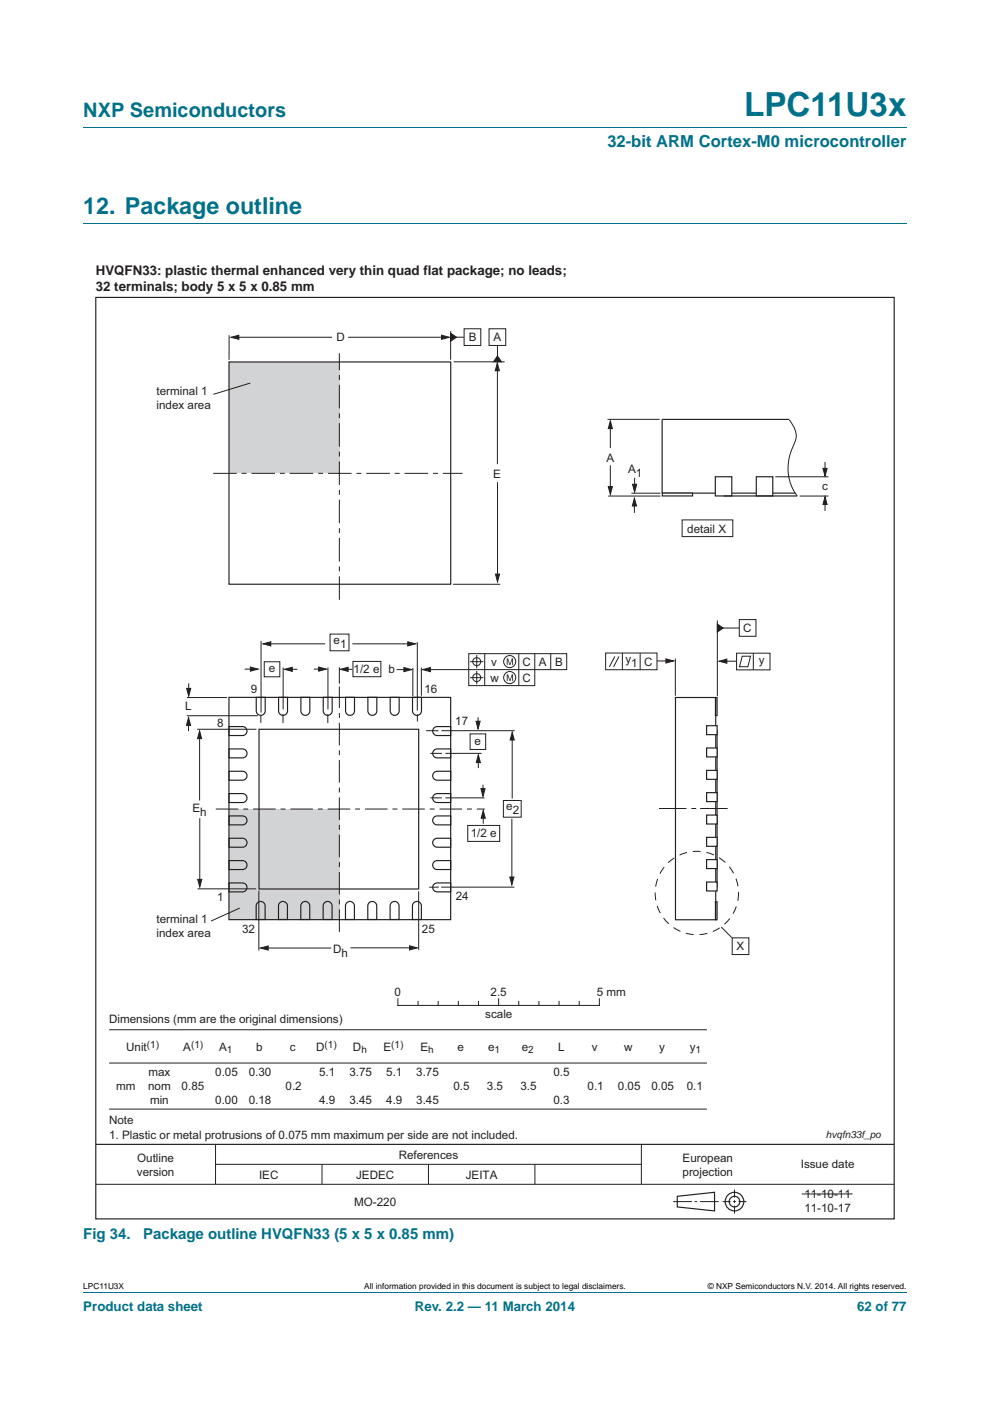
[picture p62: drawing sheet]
<svg xmlns="http://www.w3.org/2000/svg" width="210mm" height="297mm" viewBox="0 0 210 297" stroke-linecap="round" stroke-linejoin="round" font-family="sans-serif">
<defs><g id="words">
<text font-size="7" fill="#00718a" x="157.8" y="24.6">LPC11U3x</text>
<text font-size="4.9" fill="#00718a" x="17.7" y="45.4">12. Package outline</text>
<text font-size="4.2" fill="#00718a" x="17.7" y="24.9">NXP Semiconductors</text>
<text font-size="3.5" fill="#00718a" x="128.8" y="31.1">32-bit ARM Cortex-M0 microcontroller</text>
<g font-size="3.2" fill="#00718a">
<text x="17.7" y="262.8">Fig 34.</text>
<text x="30.4" y="262.8">Package outline HVQFN33 (5 x 5 x 0.85 mm)</text>
</g>
<g font-size="2.8" fill="#231f20">
<text x="20.3" y="58.3">HVQFN33: plastic thermal enhanced very thin quad flat package; no leads;</text>
<text x="20.3" y="61.7">32 terminals; body 5 x 5 x 0.85 mm</text>
</g>
<g font-size="2.8" fill="#00718a">
<text x="17.7" y="277.9">Product data sheet</text>
<text x="88" y="277.9">Rev. 2.2 — 11 March 2014</text>
<text x="181.8" y="277.9">62 of 77</text>
</g>
<g font-size="2.5" fill="#231f20">
<text x="71.4" y="72.2">D</text>
<text x="99.5" y="72.4">B</text>
<text x="104.7" y="72.3">A</text>
<text x="33.2" y="83.8">terminal 1</text>
<text x="33.2" y="86.8">index area</text>
<text x="104.6" y="101.3">E</text>
<text x="128.7" y="97.8">A</text>
<text x="133.2" y="100.2">A</text>
<text x="134.9" y="101.1">1</text>
<text x="174.4" y="103.8">c</text>
<text x="145.8" y="112.9">detail X</text>
<text x="70.7" y="136.6">e</text>
<text x="72.1" y="137.4">1</text>
<text x="157.6" y="134">C</text>
<text x="57" y="142.6">e</text>
<text x="75" y="142.6">1/2 e</text>
<text x="82.4" y="142.8">b</text>
<text x="104.2" y="141.1">v</text>
<text x="110.8" y="141.1">C</text>
<text x="114.3" y="141.1">A</text>
<text x="117.8" y="141.1">B</text>
<text x="132.7" y="140.6">y</text>
<text x="133.9" y="141.5">1</text>
<text x="136.6" y="141.2">C</text>
<text x="160.9" y="140.7">y</text>
<text x="53.2" y="146.8">9</text>
<text x="90" y="146.8">16</text>
<text x="104.1" y="144.5">w</text>
<text x="110.8" y="144.5">C</text>
<text x="39.3" y="150.6">L</text>
<text x="46.1" y="154">8</text>
<text x="96.6" y="153.6">17</text>
<text x="100.6" y="158">e</text>
<text x="40.8" y="172.2">E</text>
<text x="42.5" y="173">h</text>
<text x="107.4" y="171.8">e</text>
<text x="108.8" y="172.7">2</text>
<text x="99.8" y="177.5">1/2 e</text>
<text x="46.1" y="190.9">1</text>
<text x="96.7" y="190.7">24</text>
<text x="33.2" y="195.7">terminal 1</text>
<text x="51.4" y="197.9">32</text>
<text x="89.5" y="197.9">25</text>
<text x="33.2" y="198.7">index area</text>
<text x="70.7" y="202">D</text>
<text x="72.5" y="202.8">h</text>
<text x="156.2" y="201.5">X</text>
<text x="83.7" y="211.2">0</text>
<text x="102.9" y="215.8">scale</text>
<text x="104" y="211.2">2.5</text>
<text x="126.6" y="211.2">5 mm</text>
<text x="23.1" y="216.9">Dimensions (mm are the original dimensions)</text>
<text x="26.8" y="222.8">Unit</text>
<text x="38.9" y="222.8">A</text>
<text x="46.5" y="222.8">A</text>
<text x="54.3" y="222.8">b</text>
<text x="61.5" y="222.8">c</text>
<text x="67" y="222.8">D</text>
<text x="74.9" y="222.8">D</text>
<text x="81.3" y="222.8">E</text>
<text x="89.2" y="222.8">E</text>
<text x="97" y="222.8">e</text>
<text x="103.5" y="222.8">e</text>
<text x="110.6" y="222.8">e</text>
<text x="118.4" y="222.8">L</text>
<text x="125.5" y="222.8">v</text>
<text x="132.4" y="222.8">w</text>
<text x="139.8" y="222.8">y</text>
<text x="146.3" y="222.8">y</text>
<text x="24.6" y="231.1">mm</text>
<text x="31.4" y="231.1">nom</text>
<text x="31.5" y="228.1">max</text>
<text x="38.5" y="231.1">0.85</text>
<text x="45.6" y="228.1">0.05</text>
<text x="52.8" y="228.1">0.30</text>
<text x="60.6" y="231.1">0.2</text>
<text x="67.7" y="228.1">5.1</text>
<text x="74.1" y="228.1">3.75</text>
<text x="81.9" y="228.1">5.1</text>
<text x="88.3" y="228.1">3.75</text>
<text x="96.2" y="231.1">0.5</text>
<text x="103.3" y="231.1">3.5</text>
<text x="110.4" y="231.1">3.5</text>
<text x="117.4" y="228.1">0.5</text>
<text x="124.6" y="231.1">0.1</text>
<text x="131.1" y="231.1">0.05</text>
<text x="138.2" y="231.1">0.05</text>
<text x="145.7" y="231.1">0.1</text>
<text x="23.1" y="238.3">Note</text>
<text x="31.8" y="234.1">min</text>
<text x="45.6" y="234.1">0.00</text>
<text x="52.8" y="234.1">0.18</text>
<text x="67.7" y="234.1">4.9</text>
<text x="74.1" y="234.1">3.45</text>
<text x="81.9" y="234.1">4.9</text>
<text x="88.3" y="234.1">3.45</text>
<text x="117.4" y="234.1">0.3</text>
<text x="23.1" y="241.5">1. Plastic or metal protrusions of 0.075 mm maximum per side are not included.</text>
<text x="84.6" y="245.7">References</text>
<text x="29" y="249.3">version</text>
<text x="29.1" y="246.3">Outline</text>
<text x="54.9" y="250">IEC</text>
<text x="75.5" y="250">JEDEC</text>
<text x="98.8" y="250">JEITA</text>
<text x="144.8" y="246.3">European</text>
<text x="144.8" y="249.3">projection</text>
<text x="169.8" y="247.7">Issue date</text>
<text x="75.1" y="255.6">MO-220</text>
<text x="170.6" y="254.1">11-10-11</text>
<text x="170.6" y="257">11-10-17</text>
</g>
<g font-size="2.1" fill="#231f20">
<text x="31.2" y="222.1">(1)</text>
<text x="40.5" y="222.1">(1)</text>
<text x="48.1" y="223.3">1</text>
<text x="68.8" y="222.1">(1)</text>
<text x="76.6" y="223.3">h</text>
<text x="83" y="222.1">(1)</text>
<text x="90.8" y="223.3">h</text>
<text x="104.9" y="223.3">1</text>
<text x="112" y="223.3">2</text>
<text x="147.5" y="223.3">1</text>
<text x="175.2" y="241.4">hvqfn33f_po</text>
</g>
<g font-size="1.8">
<text x="17.7" y="273.3">LPC11U3X</text>
<text x="77.2" y="273.3">All information provided in this document is subject to legal disclaimers.</text>
<text x="150.1" y="273.3">© NXP Semiconductors N.V. 2014. All rights reserved.</text>
</g>
</g></defs>
<path d="M17.7 27h174.6M17.7 47.4h174.6M17.7 273.9h174.6" fill="none" stroke="#00718a" stroke-width=".21"/>
<g fill="none" stroke="#231f20" stroke-width=".21">
<path d="M99.2 175h6.8v3.4h-6.8zM23.1 218.3h126.8M84.4 211.8v1.4h42.7v-1.4M88.7 212.3v.9M92.9 212.3v.9M97.2 212.3v.9M101.5 212.3v.9M105.8 211.8v1.4M110 212.3v.9M114.3 212.3v.9M118.6 212.3v.9M122.9 212.3v.9"/>
<path d="M23.1 225.4h126.8M23.1 235.1h126.8M20.3 251.1h169.4M45.7 242.6v8.5M45.7 246.9h90.3M68.3 246.9v4.2M90.9 246.9v4.2M113.5 246.9v4.2M136 242.6v8.5M142.8 254.8h4M147.3 254.8h.6M148.5 254.8h3.9"/>
<path d="M153.2 254.8h1.7M155.5 254.8h.6M155.8 252.2v1.7M155.8 254.5v.5M155.8 255.6v1.7M156.6 254.8h1.7"/>
<circle cx="108.1" cy="140.3" r="1.28"/>
</g>
<g fill="none" stroke="#231f20" stroke-width=".25">
<path d="M20.3 63.1h169.4v195.3h-169.4zM20.3 242.6h169.4M143.7 253.6l7.9-.8v3.9l-7.9-.8z"/>
<circle cx="155.8" cy="254.8" r="1.98"/>
<circle cx="155.8" cy="254.8" r="1.13"/>
</g>
<path d="M107.5 139.6h.3l.4 1.2 .4-1.2h.2v1.4h-.2v-1.2l-.4 1.2h-.1l-.4-1.2v1.2h-.2z" fill="#231f20"/>
<circle cx="108.1" cy="143.7" r="1.28" fill="none" stroke="#231f20" stroke-width=".21"/>
<path d="M107.5 143h.3l.4 1.2 .4-1.2h.2v1.4h-.2v-1.2l-.4 1.2h-.1l-.4-1.2v1.2h-.2z" fill="#231f20"/>
<g fill="none" stroke="#231f20" stroke-width=".21">
<path d="M99.4 138.6h20.8v3.4h-20.8zM101.1 138.9v2.8M102.8 138.6v6.8M110 138.6v6.8M113.4 138.6v6.8h-14v-3.4M116.8 138.6v3.4M99.7 143.7h2.8M99.7 140.3h2.8M101.1 142.3v2.8"/>
<circle cx="101.1" cy="143.7" r=".85"/>
<circle cx="101.1" cy="140.3" r=".85"/>
</g>
<g fill="#d1d3d4">
<path d="M48.5 171.7h23.5v23.3h-23.5z"/>
<path d="M48.6 76.9h23.5v23.4h-23.5z"/>
</g>
<path d="M134.6 101.3v1.9M50.8 192.5l-6 2.8" fill="none" stroke="#231f20" stroke-width=".21"/>
<g fill="none" stroke="#231f20" stroke-width=".25">
<path d="M48.6 147.9h47v47.1h-47zM48.6 154.1h2.8a.95 .95 0 0 1 1 .9 .95 .95 0 0 1-1 .9h-2.8zM48.6 158.8h2.8a.95 .95 0 0 1 1 .9 .95 .95 0 0 1-1 1h-2.8zM54.4 147.8h1.8v2.9a.95 .95 0 0 1-.9 1 .95 .95 0 0 1-.9-1zM59.1 147.8h1.9v2.9a.95 .95 0 0 1-1 1 .95 .95 0 0 1-.9-1zM63.8 147.8h1.9v2.9a.95 .95 0 0 1-.9 1 .95 .95 0 0 1-1-1zM68.6 147.8h1.9v2.9a.95 .95 0 0 1-1 1 .95 .95 0 0 1-.9-1zM73.3 147.8h1.9v2.9a.95 .95 0 0 1-1 1 .95 .95 0 0 1-.9-1zM78 147.8h1.9v2.9a.95 .95 0 0 1-.9 1 .95 .95 0 0 1-1-1zM82.8 147.8h1.9v2.9a.95 .95 0 0 1-1 1 .95 .95 0 0 1-.9-1zM87.5 147.8h1.9v2.9a.95 .95 0 0 1-1 1 .95 .95 0 0 1-.9-1zM92.1 159.1l.6-.3h2.9v1.9h-2.9a.95 .95 0 0 1-.9-.6 .95 .95 0 0 1 .3-1z"/>
<path d="M92.1 154.3l.6-.2h2.9v1.8h-2.9a.95 .95 0 0 1-.9-.5 .95 .95 0 0 1 .3-1.1zM48.6 163.5h2.8a.95 .95 0 0 1 1 1 .95 .95 0 0 1-1 .9h-2.8zM48.6 168.3h2.8a.95 .95 0 0 1 1 .9 .95 .95 0 0 1-1 1h-2.8zM48.6 173h2.8a.95 .95 0 0 1 1 .9 .95 .95 0 0 1-1 1h-2.8zM48.6 177.7h2.8a.95 .95 0 0 1 1 1 .95 .95 0 0 1-1 .9h-2.8zM92.1 178l.6-.3h2.9v1.9h-2.9a.95 .95 0 0 1-.9-.6 .95 .95 0 0 1 .3-1zM92.1 173.3l.6-.3h2.9v1.9h-2.9a.95 .95 0 0 1-.9-.6 .95 .95 0 0 1 .3-1zM92.1 168.5l.6-.2h2.9v1.9h-2.9a.95 .95 0 0 1-.9-.6 .95 .95 0 0 1 .3-1.1zM92.1 163.8l.6-.3h2.9v1.9h-2.9a.95 .95 0 0 1-.9-.6 .95 .95 0 0 1 .3-1zM48.6 182.5h2.8a.95 .95 0 0 1 1 .9 .95 .95 0 0 1-1 1h-2.8zM48.6 187.2h2.8a.95 .95 0 0 1 1 .9 .95 .95 0 0 1-1 1h-2.8zM54.6 191.4a.95 .95 0 0 1 1-.2 .95 .95 0 0 1 .6 .9v2.9h-1.9v-2.9z"/>
<path d="M59.3 191.4a.95 .95 0 0 1 1.1-.2 .95 .95 0 0 1 .6 .9v2.9h-1.9v-2.9zM64.1 191.4a.95 .95 0 0 1 1-.2 .95 .95 0 0 1 .6 .9v2.9h-1.9v-2.9zM68.8 191.4a.95 .95 0 0 1 1.1-.2 .95 .95 0 0 1 .5 .9v2.9h-1.9v-2.9zM73.6 191.4a.95 .95 0 0 1 1-.2 .95 .95 0 0 1 .6 .9v2.9h-1.9v-2.9zM78.3 191.4a.95 .95 0 0 1 1-.2 .95 .95 0 0 1 .6 .9v2.9h-1.9v-2.9zM83 191.4a.95 .95 0 0 1 1.1-.2 .95 .95 0 0 1 .5 .9v2.9h-1.9v-2.9zM87.8 191.4a.95 .95 0 0 1 1-.2 .95 .95 0 0 1 .6 .9v2.9h-1.9v-2.9zM92.1 187.5l.6-.3h2.9v1.9h-2.9a.95 .95 0 0 1-.9-.6 .95 .95 0 0 1 .3-1zM92.1 182.7l.6-.2h2.9v1.9h-2.9a.95 .95 0 0 1-.9-.6 .95 .95 0 0 1 .3-1.1z"/>
</g>
<path d="M134.2 102.7h.8l-.4 1.6z" fill="#231f20"/>
<path d="M134.2 102.7h.8l-.4 1.6zM134.6 106.6v2.1" fill="none" stroke="#231f20" stroke-width=".21"/>
<path d="M134.6 105.6l.4 1.7h-.9z" fill="#231f20"/>
<path d="M129.5 98.7v5M134.6 105.6l.4 1.7h-.9z" fill="none" stroke="#231f20" stroke-width=".21"/>
<path d="M129 103.2h.9l-.4 1.6z" fill="#231f20"/>
<path d="M129.5 90.2v4.8M129 103.2h.9l-.4 1.6z" fill="none" stroke="#231f20" stroke-width=".21"/>
<path d="M129.5 89.2l.4 1.7h-.9z" fill="#231f20"/>
<path d="M128.8 88.9h11.1M129.5 89.2l.4 1.7h-.9zM129 105.2h11.1M133.9 104.6h6.2M175 106.4v1.9" fill="none" stroke="#231f20" stroke-width=".21"/>
<path d="M175 105.3l.4 1.7h-.8z" fill="#231f20"/>
<path d="M175 97.9v1.9M175 105.3l.4 1.7h-.8z" fill="none" stroke="#231f20" stroke-width=".21"/>
<path d="M174.6 99.3h.8l-.4 1.6z" fill="#231f20"/>
<g fill="none" stroke="#231f20" stroke-width=".21">
<path d="M174.6 99.3h.8l-.4 1.6zM144.7 110.2h10.7v3.6h-10.7zM164.4 101.1h11.3M169.6 105.2h6.1M128.5 138.5h10.8v3.5h-10.8zM130.4 139.2l-1.2 2.2M131.3 139.2l-1.2 2.2M132 138.5v3.5M143.2 139.6v7.9M152.1 131.6v16M156.2 138.5h7.1v3.5h-7.1zM157.4 139.1h1.8l-.6 2.3h-1.7z"/>
<path d="M51.9 141.9h2.1M60 151.4v1.9M60.1 141.5v8.9M69.5 151.4v1.9M69.6 141.5v8.9"/>
</g>
<path d="M53.1 141.4l1.6 .5-1.6 .4z" fill="#231f20"/>
<path d="M53.1 141.4l1.6 .5-1.6 .4zM66.6 141.9h1.8" fill="none" stroke="#231f20" stroke-width=".21"/>
<path d="M67.6 141.4l1.6 .5-1.6 .4z" fill="#231f20"/>
<path d="M61.2 141.9h1.9M67.6 141.4l1.6 .5-1.6 .4z" fill="none" stroke="#231f20" stroke-width=".21"/>
<path d="M60.3 141.9l1.7-.4v.8z" fill="#231f20"/>
<path d="M60.3 141.9l1.7-.4v.8zM73 141.9h1.7" fill="none" stroke="#231f20" stroke-width=".21"/>
<path d="M72.2 141.9l1.6-.4v.8z" fill="#231f20"/>
<path d="M39.6 151.7h15.1M39.6 147.9h8.5M40 152.9v2.1M72.2 141.9l1.6-.4v.8z" fill="none" stroke="#231f20" stroke-width=".21"/>
<path d="M40 152.2l.4 1.6h-.9z" fill="#231f20"/>
<path d="M40 152.2l.4 1.6h-.9zM40 144.9v1.9" fill="none" stroke="#231f20" stroke-width=".21"/>
<path d="M39.6 146h.9l-.5 1.6z" fill="#231f20"/>
<path d="M39.6 146h.9l-.5 1.6zM41.8 154.6h12.6M42.3 155.7v14M56 140.3h3.3v3.2h-3.3zM41.9 188.5h12.4" fill="none" stroke="#231f20" stroke-width=".21"/>
<path d="M42.3 155l.5 1.6h-.9z" fill="#231f20"/>
<path d="M42.3 155l.5 1.6h-.9zM42.4 173.5v13.7" fill="none" stroke="#231f20" stroke-width=".21"/>
<path d="M41.9 186.4h.9l-.4 1.7z" fill="#231f20"/>
<path d="M41.9 186.4h.9l-.4 1.7zM54.9 188.8v12.7M88.8 189v12.4M56 201h14.2" fill="none" stroke="#231f20" stroke-width=".21"/>
<path d="M55.2 201l1.7-.4v.8z" fill="#231f20"/>
<path d="M55.2 201l1.7-.4v.8zM74.3 201h13.4" fill="none" stroke="#231f20" stroke-width=".21"/>
<path d="M86.9 200.5l1.6 .5-1.6 .4z" fill="#231f20"/>
<path d="M70 134.4h4v3.6h-4zM84.1 142h2.2M87.6 141.6v6M99.7 155.6h3.3v3.3h-3.3zM106.8 169.7h3.7v3.6h-3.7zM86.9 200.5l1.6 .5-1.6 .4z" fill="none" stroke="#231f20" stroke-width=".21"/>
<path d="M85.7 141.5l1.6 .5-1.6 .4z" fill="#231f20"/>
<path d="M85.7 141.5l1.6 .5-1.6 .4zM89.4 141.5v6M94.5 159.7h7.6M101.4 152.1v1.9" fill="none" stroke="#231f20" stroke-width=".21"/>
<path d="M101 152.9h.8l-.4 1.7z" fill="#231f20"/>
<path d="M101 152.9h.8l-.4 1.7zM101.5 161v1.8" fill="none" stroke="#231f20" stroke-width=".21"/>
<path d="M101.5 160l.4 1.7h-.9z" fill="#231f20"/>
<path d="M153 140.2h3.2M101.5 160l.4 1.7h-.9z" fill="none" stroke="#231f20" stroke-width=".21"/>
<path d="M152.5 140.2l1.7-.5v.9z" fill="#231f20"/>
<path d="M139.4 140.1h2.5M152.5 140.2l1.7-.5v.9z" fill="none" stroke="#231f20" stroke-width=".21"/>
<path d="M141.2 139.7l1.7 .4-1.7 .5z" fill="#231f20"/>
<path d="M141.2 139.7l1.7 .4-1.7 .5zM91.3 159.7h2.4M94.5 169.2h8.3M102.4 166.4v1.9" fill="none" stroke="#231f20" stroke-width=".21"/>
<path d="M102 167.2h.9l-.5 1.7z" fill="#231f20"/>
<path d="M102 167.2h.9l-.5 1.7zM102.5 172.8v1.8" fill="none" stroke="#231f20" stroke-width=".21"/>
<path d="M102.5 171.8l.4 1.7h-.8z" fill="#231f20"/>
<path d="M73.8 71.5h20.4M91.3 169.2h2.4M102.5 171.8l.4 1.7h-.8zM153 196.5l2.2 2.3M155.3 198.8h3.5v3.6h-3.5z" fill="none" stroke="#231f20" stroke-width=".21"/>
<path d="M93.7 71.1l1.6 .4-1.6 .4z" fill="#231f20"/>
<path d="M50.1 71.5h20.3M93.7 71.1l1.6 .4-1.6 .4z" fill="none" stroke="#231f20" stroke-width=".21"/>
<path d="M49 71.5l1.7-.4v.8z" fill="#231f20"/>
<path d="M49 71.5l1.7-.4v.8zM105.5 78.1v20.3M72 141.5v3.5" fill="none" stroke="#231f20" stroke-width=".21"/>
<path d="M45.2 100.4h52.9M72 127.2v-52.3" fill="none" stroke="#231f20" stroke-width=".21" stroke-dasharray="5 1 1 1" stroke-linecap="butt"/>
<path d="M45.8 171.5h57M72 197.6v-52.1" fill="none" stroke="#231f20" stroke-width=".21" stroke-dasharray="4.8 1 1 1" stroke-linecap="butt"/>
<path d="M105.5 77l.4 1.6h-.9z" fill="#231f20"/>
<path d="M105.5 77l.4 1.6h-.9zM105.5 102.2v19.9" fill="none" stroke="#231f20" stroke-width=".21"/>
<path d="M105.1 121.7h.9l-.5 1.7z" fill="#231f20"/>
<path d="M48.6 71.1v5.2M95.6 70.2v6.1M96.2 76.7h10.8M96.1 123.9h10M105.1 121.7h.9l-.5 1.7zM135.8 138.5v3.5M152.7 133.2h4.1M159.8 138.5v3.5M88.5 151.5v1.5" fill="none" stroke="#231f20" stroke-width=".21"/>
<path d="M139.8 171.4h14.9" fill="none" stroke="#231f20" stroke-width=".21" stroke-dasharray="5.8 1 1 .8" stroke-linecap="butt"/>
<circle cx="147.8" cy="189.3" r="8.8" fill="none" stroke="#231f20" stroke-width=".21" stroke-dasharray="1.7 1.2" stroke-linecap="butt"/>
<path d="M152.1 132.3l1.3 .9-1.3 .8z" fill="#231f20"/>
<path d="M96.1 71.5h2.3M152.1 132.3l1.3 .9-1.3 .8zM156.8 131.4h3.5v3.5h-3.5z" fill="none" stroke="#231f20" stroke-width=".21"/>
<path d="M95.6 70.7l1.2 .8-1.2 .8z" fill="#231f20"/>
<path d="M95.6 70.7l1.2 .8-1.2 .8zM98.4 69.7h3.6v3.5h-3.6zM105.5 73.3v2.9" fill="none" stroke="#231f20" stroke-width=".21"/>
<path d="M105.5 75.5l.9 1.2h-1.7z" fill="#231f20"/>
<path d="M103.7 69.7h3.6v3.5h-3.6zM105.5 75.5l.9 1.2h-1.7zM55.4 135.9v15.2M74.7 136.5h12.9M88.5 136.2v14.5M93.6 154.9h15.6" fill="none" stroke="#231f20" stroke-width=".21"/>
<path d="M86.5 136.1l1.6 .4-1.6 .4z" fill="#231f20"/>
<path d="M56.8 136.5h12.2M86.5 136.1l1.6 .4-1.6 .4z" fill="none" stroke="#231f20" stroke-width=".21"/>
<path d="M55.8 136.5l1.6-.4v.8z" fill="#231f20"/>
<path d="M55.8 136.5l1.6-.4v.8zM108.6 173.6v13.5" fill="none" stroke="#231f20" stroke-width=".21"/>
<path d="M108.1 185.9h.9l-.4 1.7z" fill="#231f20"/>
<path d="M108.6 156.3v13M108.1 185.9h.9l-.4 1.7z" fill="none" stroke="#231f20" stroke-width=".21"/>
<path d="M108.6 155.3l.5 1.6h-.9z" fill="#231f20"/>
<path d="M53.1 81.2l-7.8 2.4M167.4 89a4.6 4.6 0 0 1 .8 5.7 10 10 0 0 0 .9 10.5M55.3 151.8v1.5M90.4 154.9h2.6M108.6 155.3l.5 1.6h-.9zM71.9 171.5h.1M91 188.1h2M93.6 188.1h15.5" fill="none" stroke="#231f20" stroke-width=".21"/>
<path d="M48.6 76.7h47v47.2h-47zM167.4 88.9h-27v15.7h28.3M143.3 147.9h8.5v47.1h-8.5z" fill="none" stroke="#231f20" stroke-width=".25"/>
<path d="M151.7 101.1h3.5v4.1h-3.5z" fill="#fff"/>
<path d="M151.7 101.1h3.5v4.1h-3.5z" fill="none" stroke="#231f20" stroke-width=".25"/>
<path d="M140.5 104.6h6.4v.6h-6.4z" fill="#fff"/>
<path d="M140.5 104.6h6.4v.6h-6.4z" fill="none" stroke="#231f20" stroke-width=".25"/>
<path d="M160.4 101.1h3.5v4.1h-3.5z" fill="#fff"/>
<path d="M160.4 101.1h3.5v4.1h-3.5z" fill="none" stroke="#231f20" stroke-width=".25"/>
<path d="M74.9 140.2h5.9v3.3h-5.9zM90.2 142h9.2" fill="none" stroke="#231f20" stroke-width=".21"/>
<path d="M89.6 142l1.7-.5v.9z" fill="#231f20"/>
<path d="M89.6 142l1.7-.5v.9z" fill="none" stroke="#231f20" stroke-width=".21"/>
<path d="M54.9 154.6h33.9v33.9h-33.9zM151.7 154.8h.4v33.2h-.4" fill="none" stroke="#231f20" stroke-width=".25"/>
<path d="M149.9 187h2.2v1.9h-2.2z" fill="#fff"/>
<path d="M149.9 187h2.2v1.9h-2.2z" fill="none" stroke="#231f20" stroke-width=".25"/>
<path d="M149.9 182.3h2.2v1.9h-2.2z" fill="#fff"/>
<path d="M149.9 182.3h2.2v1.9h-2.2z" fill="none" stroke="#231f20" stroke-width=".25"/>
<path d="M149.9 177.5h2.2v1.9h-2.2z" fill="#fff"/>
<path d="M149.9 177.5h2.2v1.9h-2.2z" fill="none" stroke="#231f20" stroke-width=".25"/>
<path d="M149.9 172.8h2.2v1.9h-2.2z" fill="#fff"/>
<path d="M149.9 172.8h2.2v1.9h-2.2z" fill="none" stroke="#231f20" stroke-width=".25"/>
<path d="M149.9 168.1h2.2v1.9h-2.2z" fill="#fff"/>
<path d="M149.9 168.1h2.2v1.9h-2.2z" fill="none" stroke="#231f20" stroke-width=".25"/>
<path d="M149.9 163.3h2.2v1.9h-2.2z" fill="#fff"/>
<path d="M149.9 163.3h2.2v1.9h-2.2z" fill="none" stroke="#231f20" stroke-width=".25"/>
<path d="M149.9 158.6h2.2v1.9h-2.2z" fill="#fff"/>
<path d="M149.9 158.6h2.2v1.9h-2.2z" fill="none" stroke="#231f20" stroke-width=".25"/>
<path d="M149.9 153.9h2.2v1.9h-2.2z" fill="#fff"/>
<path d="M153.5 105.2h15.6M149.9 153.9h2.2v1.9h-2.2zM151.7 147.9h.4v3.8h-.4zM151.7 191.2h.4v3.8h-.4z" fill="none" stroke="#231f20" stroke-width=".25"/>
<path d="M170.1 253.1h10.7" fill="none" stroke="#231f20" stroke-width=".21"/>
<use href="#words"/>
</svg>
